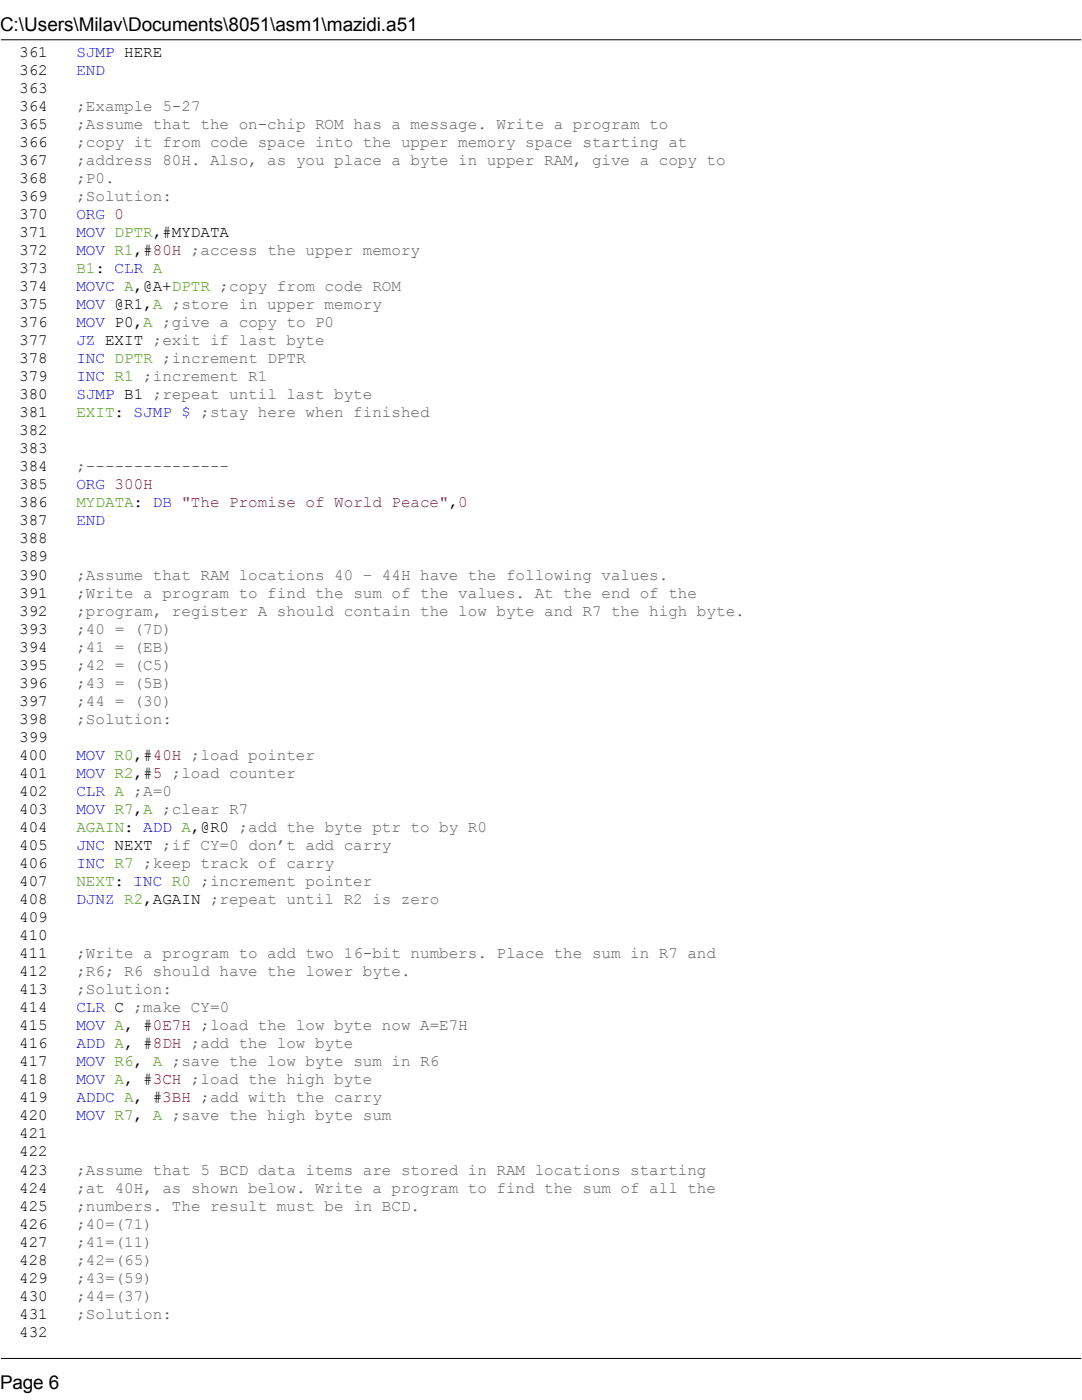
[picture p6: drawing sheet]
<svg xmlns="http://www.w3.org/2000/svg" width="216mm" height="279mm" viewBox="0 0 216 279" stroke-linecap="round" stroke-linejoin="round" font-family="sans-serif">
<defs><g id="words">
<g font-size="3.8">
<text x="0" y="6.2">C:\Users\Milav\Documents\8051\asm1\mazidi.a51</text>
<text x="0" y="277.1">Page 6</text>
</g>
<g font-size="3.2">
<text x="3.8" y="11.3">361</text>
<text x="24.8" y="11.3">HERE</text>
<text x="3.8" y="14.9">362</text>
<text x="3.8" y="18.5">363</text>
<text x="3.8" y="22.1">364</text>
<text x="3.8" y="25.7">365</text>
<text x="3.8" y="29.3">366</text>
<text x="3.8" y="32.9">367</text>
<text x="3.8" y="36.5">368</text>
<text x="3.8" y="40.1">369</text>
<text x="3.8" y="43.7">370</text>
<text x="3.8" y="47.3">371</text>
<text x="30.5" y="47.3">,</text>
<text x="32.4" y="47.3">#MYDATA</text>
<text x="3.8" y="50.9">372</text>
<text x="26.7" y="50.9">,#</text>
<text x="3.8" y="54.5">373</text>
<text x="3.8" y="58.1">374</text>
<text x="19.1" y="54.5">:</text>
<text x="26.7" y="58.1">,@A</text>
<text x="32.4" y="58.1">+DPTR</text>
<text x="3.8" y="61.7">375</text>
<text x="3.8" y="65.3">376</text>
<text x="22.9" y="61.7">@R1,</text>
<text x="22.9" y="65.3">P0</text>
<text x="26.7" y="65.3">,A</text>
<text x="3.8" y="68.9">377</text>
<text x="21" y="68.9">EXIT</text>
<text x="3.8" y="72.5">378</text>
<text x="3.8" y="76.1">379</text>
<text x="3.8" y="79.7">380</text>
<text x="3.8" y="83.3">381</text>
<text x="24.8" y="79.7">B1</text>
<text x="3.8" y="86.9">382</text>
<text x="3.8" y="90.5">383</text>
<text x="3.8" y="94.1">384</text>
<text x="3.8" y="97.7">385</text>
<text x="3.8" y="101.3">386</text>
<text x="26.7" y="101.3">:</text>
<text x="89.5" y="101.3">,</text>
<text x="3.8" y="104.9">387</text>
<text x="3.8" y="108.5">388</text>
<text x="3.8" y="112.1">389</text>
<text x="3.8" y="115.7">390</text>
<text x="3.8" y="119.3">391</text>
<text x="3.8" y="122.9">392</text>
<text x="3.8" y="126.5">393</text>
<text x="3.8" y="130">394</text>
<text x="3.8" y="133.6">395</text>
<text x="3.8" y="137.2">396</text>
<text x="3.8" y="140.8">397</text>
<text x="3.8" y="144.4">398</text>
<text x="3.8" y="148">399</text>
<text x="3.8" y="151.6">400</text>
<text x="3.8" y="155.2">401</text>
<text x="26.7" y="151.6">,#</text>
<text x="26.7" y="155.2">,#</text>
<text x="3.8" y="158.8">402</text>
<text x="3.8" y="162.4">403</text>
<text x="3.8" y="166">404</text>
<text x="24.8" y="166">:</text>
<text x="26.7" y="162.4">,A</text>
<text x="38.1" y="166">,@R0</text>
<text x="3.8" y="169.6">405</text>
<text x="3.8" y="173.2">406</text>
<text x="22.9" y="169.6">NEXT</text>
<text x="3.8" y="176.8">407</text>
<text x="3.8" y="180.4">408</text>
<text x="3.8" y="184">409</text>
<text x="30.5" y="180.4">AGAIN</text>
<text x="3.8" y="187.6">410</text>
<text x="3.8" y="191.2">411</text>
<text x="3.8" y="194.8">412</text>
<text x="3.8" y="198.4">413</text>
<text x="3.8" y="202">414</text>
<text x="22.9" y="202">C</text>
<text x="3.8" y="205.6">415</text>
<text x="3.8" y="209.2">416</text>
<text x="24.8" y="205.6">,</text>
<text x="24.8" y="209.2">,</text>
<text x="28.6" y="205.6">#</text>
<text x="28.6" y="209.2">#</text>
<text x="3.8" y="212.8">417</text>
<text x="26.7" y="212.8">,</text>
<text x="3.8" y="216.4">418</text>
<text x="3.8" y="220">419</text>
<text x="24.8" y="216.4">,</text>
<text x="26.7" y="220">,</text>
<text x="28.6" y="216.4">#</text>
<text x="30.5" y="220">#</text>
<text x="3.8" y="223.6">420</text>
<text x="3.8" y="227.2">421</text>
<text x="26.7" y="223.6">,</text>
<text x="3.8" y="230.8">422</text>
<text x="3.8" y="234.4">423</text>
<text x="3.8" y="238">424</text>
<text x="3.8" y="241.6">425</text>
<text x="3.8" y="245.2">426</text>
<text x="3.8" y="248.8">427</text>
<text x="3.8" y="252.4">428</text>
<text x="3.8" y="256">429</text>
<text x="3.8" y="259.6">430</text>
<text x="3.8" y="263.2">431</text>
<text x="3.8" y="266.8">432</text>
</g>
<g font-size="3.2" fill="#00f">
<text x="15.2" y="11.3">SJMP</text>
<text x="15.2" y="14.9">END</text>
<text x="15.2" y="43.7">ORG</text>
<text x="15.2" y="47.3">MOV</text>
<text x="15.2" y="50.9">MOV</text>
<text x="15.2" y="58.1">MOVC</text>
<text x="22.9" y="54.5">CLR</text>
<text x="15.2" y="61.7">MOV</text>
<text x="15.2" y="65.3">MOV</text>
<text x="15.2" y="68.9">JZ</text>
<text x="15.2" y="72.5">INC</text>
<text x="15.2" y="76.1">INC</text>
<text x="15.2" y="79.7">SJMP</text>
<text x="26.7" y="83.3">SJMP</text>
<text x="36.2" y="83.3">$</text>
<text x="15.2" y="97.7">ORG</text>
<text x="30.5" y="101.3">DB</text>
<text x="15.2" y="104.9">END</text>
<text x="15.2" y="151.6">MOV</text>
<text x="15.2" y="155.2">MOV</text>
<text x="15.2" y="158.8">CLR</text>
<text x="15.2" y="162.4">MOV</text>
<text x="28.6" y="166">ADD</text>
<text x="15.2" y="169.6">JNC</text>
<text x="15.2" y="173.2">INC</text>
<text x="26.7" y="176.8">INC</text>
<text x="15.2" y="180.4">DJNZ</text>
<text x="15.2" y="202">CLR</text>
<text x="15.2" y="205.6">MOV</text>
<text x="15.2" y="209.2">ADD</text>
<text x="15.2" y="212.8">MOV</text>
<text x="15.2" y="216.4">MOV</text>
<text x="15.2" y="220">ADDC</text>
<text x="15.2" y="223.6">MOV</text>
</g>
<g font-size="3.2" fill="#616161">
<text x="15.2" y="22.1">;Example 5-27</text>
<text x="15.2" y="25.7">;Assume that the on-chip ROM has a message. Write a program to</text>
<text x="15.2" y="29.3">;copy it from code space into the upper memory space starting at</text>
<text x="15.2" y="32.9">;address 80H. Also, as you place a byte in upper RAM, give a copy to</text>
<text x="15.2" y="36.5">;P0.</text>
<text x="15.2" y="40.1">;Solution:</text>
<text x="38.1" y="50.9">;access the upper memory</text>
<text x="43.8" y="58.1">;copy from code ROM</text>
<text x="32.4" y="65.3">;give a copy to P0</text>
<text x="34.3" y="61.7">;store in upper memory</text>
<text x="30.5" y="68.9">;exit if last byte</text>
<text x="28.6" y="76.1">;increment R1</text>
<text x="32.4" y="72.5">;increment DPTR</text>
<text x="30.5" y="79.7">;repeat until last byte</text>
<text x="40" y="83.3">;stay here when finished</text>
<text x="15.2" y="94.1">;---------------</text>
<text x="15.2" y="115.7">;Assume that RAM locations 40 – 44H have the following values.</text>
<text x="15.2" y="119.3">;Write a program to find the sum of the values. At the end of the</text>
<text x="15.2" y="122.9">;program, register A should contain the low byte and R7 the high byte.</text>
<text x="15.2" y="126.5">;40 = (7D)</text>
<text x="15.2" y="130">;41 = (EB)</text>
<text x="15.2" y="133.6">;42 = (C5)</text>
<text x="15.2" y="137.2">;43 = (5B)</text>
<text x="15.2" y="140.8">;44 = (30)</text>
<text x="15.2" y="144.4">;Solution:</text>
<text x="34.3" y="155.2">;load counter</text>
<text x="38.1" y="151.6">;load pointer</text>
<text x="26.7" y="158.8">;A=0</text>
<text x="32.4" y="162.4">;clear R7</text>
<text x="47.6" y="166">;add the byte ptr to by R0</text>
<text x="28.6" y="173.2">;keep track of carry</text>
<text x="32.4" y="169.6">;if CY=0 don’t add carry</text>
<text x="40" y="176.8">;increment pointer</text>
<text x="41.9" y="180.4">;repeat until R2 is zero</text>
<text x="15.2" y="191.2">;Write a program to add two 16-bit numbers. Place the sum in R7 and</text>
<text x="15.2" y="194.8">;R6; R6 should have the lower byte.</text>
<text x="15.2" y="198.4">;Solution:</text>
<text x="26.7" y="202">;make CY=0</text>
<text x="38.1" y="209.2">;add the low byte</text>
<text x="40" y="205.6">;load the low byte now A=E7H</text>
<text x="34.3" y="212.8">;save the low byte sum in R6</text>
<text x="38.1" y="216.4">;load the high byte</text>
<text x="40" y="220">;add with the carry</text>
<text x="34.3" y="223.6">;save the high byte sum</text>
<text x="15.2" y="234.4">;Assume that 5 BCD data items are stored in RAM locations starting</text>
<text x="15.2" y="238">;at 40H, as shown below. Write a program to find the sum of all the</text>
<text x="15.2" y="241.6">;numbers. The result must be in BCD.</text>
<text x="15.2" y="245.2">;40=(71)</text>
<text x="15.2" y="248.8">;41=(11)</text>
<text x="15.2" y="252.4">;42=(65)</text>
<text x="15.2" y="256">;43=(59)</text>
<text x="15.2" y="259.6">;44=(37)</text>
<text x="15.2" y="263.2">;Solution:</text>
</g>
<g font-size="3.2" fill="#f00">
<text x="22.9" y="43.7">0</text>
<text x="30.5" y="50.9">80H</text>
<text x="22.9" y="97.7">300H</text>
<text x="91.4" y="101.3">0</text>
<text x="30.5" y="151.6">40H</text>
<text x="30.5" y="155.2">5</text>
<text x="30.5" y="205.6">0E7H</text>
<text x="30.5" y="209.2">8DH</text>
<text x="30.5" y="216.4">3CH</text>
<text x="32.4" y="220">3BH</text>
</g>
<g font-size="3.2" fill="#46aa03">
<text x="22.9" y="47.3">DPTR</text>
<text x="22.9" y="50.9">R1</text>
<text x="15.2" y="54.5">B1</text>
<text x="24.8" y="58.1">A</text>
<text x="30.5" y="54.5">A</text>
<text x="30.5" y="61.7">A</text>
<text x="22.9" y="72.5">DPTR</text>
<text x="22.9" y="76.1">R1</text>
<text x="15.2" y="83.3">EXIT:</text>
<text x="15.2" y="101.3">MYDATA</text>
<text x="22.9" y="151.6">R0</text>
<text x="22.9" y="155.2">R2</text>
<text x="22.9" y="158.8">A</text>
<text x="15.2" y="166">AGAIN</text>
<text x="22.9" y="162.4">R7</text>
<text x="36.2" y="166">A</text>
<text x="22.9" y="173.2">R7</text>
<text x="15.2" y="176.8">NEXT:</text>
<text x="34.3" y="176.8">R0</text>
<text x="24.8" y="180.4">R2,</text>
<text x="22.9" y="205.6">A</text>
<text x="22.9" y="209.2">A</text>
<text x="22.9" y="212.8">R6</text>
<text x="30.5" y="212.8">A</text>
<text x="22.9" y="216.4">A</text>
<text x="24.8" y="220">A</text>
<text x="22.9" y="223.6">R7</text>
<text x="30.5" y="223.6">A</text>
</g>
<text font-size="3.2" fill="#7f007f" x="36.2" y="101.3">&quot;The Promise of World Peace&quot;</text>
</g></defs>
<path d="M.2 7.9h215.5" fill="none" stroke="#000" stroke-width=".2"/>
<path d="M0 273.7h11.9v4.3h-11.9z" fill="#fff"/>
<path d="M.2 271.1h215.5" fill="none" stroke="#000" stroke-width=".2"/>
<g fill="#fff">
<path d="M3.8 8.7h11.4v3.6h-11.4z"/>
<path d="M15.2 8.7h7.7v3.6h-7.7z"/>
<path d="M22.9 8.7h1.9v3.6h-1.9z"/>
<path d="M24.8 8.7h7.6v3.6h-7.6z"/>
<path d="M32.4 8.7h1.9v3.6h-1.9z"/>
<path d="M34.3 8.7h181.5v3.6h-181.5z"/>
<path d="M3.8 12.3h11.4v3.6h-11.4z"/>
<path d="M15.2 12.3h5.8v3.6h-5.8z"/>
<path d="M21 12.3h1.9v3.6h-1.9z"/>
<path d="M22.9 12.3h192.9v3.6h-192.9z"/>
<path d="M3.8 15.9h11.4v3.6h-11.4z"/>
<path d="M15.2 15.9h7.7v3.6h-7.7z"/>
<path d="M22.9 15.9h1.9v3.6h-1.9z"/>
<path d="M24.8 15.9h191v3.6h-191z"/>
<path d="M3.8 19.5h11.4v3.6h-11.4z"/>
<path d="M15.2 19.5h24.8v3.6h-24.8z"/>
<path d="M40 19.5h1.9v3.6h-1.9z"/>
<path d="M41.9 19.5h173.9v3.6h-173.9z"/>
<path d="M3.8 23.1h11.4v3.6h-11.4z"/>
<path d="M15.2 23.1h118.1v3.6h-118.1z"/>
<path d="M133.3 23.1h2v3.6h-2z"/>
<path d="M135.3 23.1h80.5v3.6h-80.5z"/>
<path d="M3.8 26.7h11.4v3.6h-11.4z"/>
<path d="M15.2 26.7h122v3.6h-122z"/>
<path d="M137.2 26.7h1.9v3.6h-1.9z"/>
<path d="M139.1 26.7h76.7v3.6h-76.7z"/>
<path d="M3.8 30.3h11.4v3.6h-11.4z"/>
<path d="M15.2 30.3h129.6v3.6h-129.6z"/>
<path d="M144.8 30.3h1.9v3.6h-1.9z"/>
<path d="M146.7 30.3h69.1v3.6h-69.1z"/>
<path d="M3.8 33.9h11.4v3.6h-11.4z"/>
<path d="M15.2 33.9h7.7v3.6h-7.7z"/>
<path d="M22.9 33.9h1.9v3.6h-1.9z"/>
<path d="M24.8 33.9h191v3.6h-191z"/>
<path d="M3.8 37.5h11.4v3.6h-11.4z"/>
<path d="M15.2 37.5h19.1v3.6h-19.1z"/>
<path d="M34.3 37.5h1.9v3.6h-1.9z"/>
<path d="M36.2 37.5h179.6v3.6h-179.6z"/>
<path d="M3.8 41.1h11.4v3.6h-11.4z"/>
<path d="M15.2 41.1h5.8v3.6h-5.8z"/>
<path d="M21 41.1h1.9v3.6h-1.9z"/>
<path d="M22.9 41.1h1.9v3.6h-1.9z"/>
<path d="M24.8 41.1h1.9v3.6h-1.9z"/>
<path d="M26.7 41.1h189.1v3.6h-189.1z"/>
<path d="M3.8 44.7h11.4v3.6h-11.4z"/>
<path d="M15.2 44.7h5.8v3.6h-5.8z"/>
<path d="M21 44.7h1.9v3.6h-1.9z"/>
<path d="M22.9 44.7h7.6v3.6h-7.6z"/>
<path d="M30.5 44.7h1.9v3.6h-1.9z"/>
<path d="M32.4 44.7h1.9v3.6h-1.9z"/>
<path d="M34.3 44.7h11.4v3.6h-11.4z"/>
<path d="M45.7 44.7h1.9v3.6h-1.9z"/>
<path d="M47.6 44.7h168.2v3.6h-168.2z"/>
<path d="M3.8 48.3h11.4v3.6h-11.4z"/>
<path d="M15.2 48.3h5.8v3.6h-5.8z"/>
<path d="M21 48.3h1.9v3.6h-1.9z"/>
<path d="M22.9 48.3h3.8v3.6h-3.8z"/>
<path d="M26.7 48.3h1.9v3.6h-1.9z"/>
<path d="M28.6 48.3h1.9v3.6h-1.9z"/>
<path d="M30.5 48.3h5.7v3.6h-5.7z"/>
<path d="M36.2 48.3h1.9v3.6h-1.9z"/>
<path d="M38.1 48.3h45.7v3.6h-45.7z"/>
<path d="M83.8 48.3h1.9v3.6h-1.9z"/>
<path d="M85.7 48.3h130.1v3.6h-130.1z"/>
<path d="M3.8 51.9h11.4v3.6h-11.4z"/>
<path d="M15.2 51.9h3.8v3.6h-3.8z"/>
<path d="M19 51.9h2v3.6h-2z"/>
<path d="M21 51.9h1.9v3.6h-1.9z"/>
<path d="M22.9 51.9h5.7v3.6h-5.7z"/>
<path d="M28.6 51.9h1.9v3.6h-1.9z"/>
<path d="M30.5 51.9h1.9v3.6h-1.9z"/>
<path d="M32.4 51.9h1.9v3.6h-1.9z"/>
<path d="M34.3 51.9h181.5v3.6h-181.5z"/>
<path d="M3.8 55.5h11.4v3.6h-11.4z"/>
<path d="M15.2 55.5h7.7v3.6h-7.7z"/>
<path d="M22.9 55.5h1.9v3.6h-1.9z"/>
<path d="M24.8 55.5h1.9v3.6h-1.9z"/>
<path d="M26.7 55.5h1.9v3.6h-1.9z"/>
<path d="M28.6 55.5h3.8v3.6h-3.8z"/>
<path d="M32.4 55.5h1.9v3.6h-1.9z"/>
<path d="M34.3 55.5h7.6v3.6h-7.6z"/>
<path d="M41.9 55.5h1.9v3.6h-1.9z"/>
<path d="M43.8 55.5h36.2v3.6h-36.2z"/>
<path d="M80 55.5h1.9v3.6h-1.9z"/>
<path d="M81.9 55.5h133.9v3.6h-133.9z"/>
<path d="M3.8 59.1h11.4v3.6h-11.4z"/>
<path d="M15.2 59.1h5.8v3.6h-5.8z"/>
<path d="M21 59.1h1.9v3.6h-1.9z"/>
<path d="M22.9 59.1h5.7v3.6h-5.7z"/>
<path d="M28.6 59.1h1.9v3.6h-1.9z"/>
<path d="M30.5 59.1h1.9v3.6h-1.9z"/>
<path d="M32.4 59.1h1.9v3.6h-1.9z"/>
<path d="M34.3 59.1h41.9v3.6h-41.9z"/>
<path d="M76.2 59.1h1.9v3.6h-1.9z"/>
<path d="M78.1 59.1h137.7v3.6h-137.7z"/>
<path d="M3.8 62.7h11.4v3.6h-11.4z"/>
<path d="M15.2 62.7h5.8v3.6h-5.8z"/>
<path d="M21 62.7h1.9v3.6h-1.9z"/>
<path d="M22.9 62.7h3.8v3.6h-3.8z"/>
<path d="M26.7 62.7h1.9v3.6h-1.9z"/>
<path d="M28.6 62.7h1.9v3.6h-1.9z"/>
<path d="M30.5 62.7h1.9v3.6h-1.9z"/>
<path d="M32.4 62.7h34.3v3.6h-34.3z"/>
<path d="M66.7 62.7h1.9v3.6h-1.9z"/>
<path d="M68.6 62.7h147.2v3.6h-147.2z"/>
<path d="M3.8 66.3h11.4v3.5h-11.4z"/>
<path d="M15.2 66.3h3.8v3.5h-3.8z"/>
<path d="M19 66.3h2v3.5h-2z"/>
<path d="M21 66.3h7.6v3.5h-7.6z"/>
<path d="M28.6 66.3h1.9v3.5h-1.9z"/>
<path d="M30.5 66.3h34.3v3.5h-34.3z"/>
<path d="M64.8 66.3h1.9v3.5h-1.9z"/>
<path d="M66.7 66.3h149.1v3.5h-149.1z"/>
<path d="M3.8 69.8h11.4v3.6h-11.4z"/>
<path d="M15.2 69.8h5.8v3.6h-5.8z"/>
<path d="M21 69.8h1.9v3.6h-1.9z"/>
<path d="M22.9 69.8h7.6v3.6h-7.6z"/>
<path d="M30.5 69.8h1.9v3.6h-1.9z"/>
<path d="M32.4 69.8h28.6v3.6h-28.6z"/>
<path d="M61 69.8h1.9v3.6h-1.9z"/>
<path d="M62.9 69.8h152.9v3.6h-152.9z"/>
<path d="M3.8 73.4h11.4v3.6h-11.4z"/>
<path d="M15.2 73.4h5.8v3.6h-5.8z"/>
<path d="M21 73.4h1.9v3.6h-1.9z"/>
<path d="M22.9 73.4h3.8v3.6h-3.8z"/>
<path d="M26.7 73.4h1.9v3.6h-1.9z"/>
<path d="M28.6 73.4h24.7v3.6h-24.7z"/>
<path d="M53.3 73.4h1.9v3.6h-1.9z"/>
<path d="M55.2 73.4h160.6v3.6h-160.6z"/>
<path d="M3.8 77h11.4v3.6h-11.4z"/>
<path d="M15.2 77h7.7v3.6h-7.7z"/>
<path d="M22.9 77h1.9v3.6h-1.9z"/>
<path d="M24.8 77h3.8v3.6h-3.8z"/>
<path d="M28.6 77h1.9v3.6h-1.9z"/>
<path d="M30.5 77h43.8v3.6h-43.8z"/>
<path d="M74.3 77h1.9v3.6h-1.9z"/>
<path d="M76.2 77h139.6v3.6h-139.6z"/>
<path d="M3.8 80.6h11.4v3.6h-11.4z"/>
<path d="M15.2 80.6h7.7v3.6h-7.7z"/>
<path d="M22.9 80.6h1.9v3.6h-1.9z"/>
<path d="M24.8 80.6h1.9v3.6h-1.9z"/>
<path d="M26.7 80.6h7.6v3.6h-7.6z"/>
<path d="M34.3 80.6h1.9v3.6h-1.9z"/>
<path d="M36.2 80.6h1.9v3.6h-1.9z"/>
<path d="M38.1 80.6h1.9v3.6h-1.9z"/>
<path d="M40 80.6h45.7v3.6h-45.7z"/>
<path d="M85.7 80.6h1.9v3.6h-1.9z"/>
<path d="M87.6 80.6h128.2v3.6h-128.2z"/>
<path d="M3.8 84.2h11.4v3.6h-11.4z"/>
<path d="M15.2 84.2h7.7v3.6h-7.7z"/>
<path d="M22.9 84.2h1.9v3.6h-1.9z"/>
<path d="M24.8 84.2h191v3.6h-191z"/>
<path d="M3.8 87.8h11.4v3.6h-11.4z"/>
<path d="M15.2 87.8h1.9v3.6h-1.9z"/>
<path d="M17.1 87.8h198.7v3.6h-198.7z"/>
<path d="M3.8 91.4h11.4v3.6h-11.4z"/>
<path d="M15.2 91.4h30.5v3.6h-30.5z"/>
<path d="M45.7 91.4h1.9v3.6h-1.9z"/>
<path d="M47.6 91.4h168.2v3.6h-168.2z"/>
<path d="M3.8 95h11.4v3.6h-11.4z"/>
<path d="M15.2 95h5.8v3.6h-5.8z"/>
<path d="M21 95h1.9v3.6h-1.9z"/>
<path d="M22.9 95h7.6v3.6h-7.6z"/>
<path d="M30.5 95h1.9v3.6h-1.9z"/>
<path d="M32.4 95h183.4v3.6h-183.4z"/>
<path d="M3.8 98.6h11.4v3.6h-11.4z"/>
<path d="M15.2 98.6h11.5v3.6h-11.5z"/>
<path d="M26.7 98.6h1.9v3.6h-1.9z"/>
<path d="M28.6 98.6h1.9v3.6h-1.9z"/>
<path d="M30.5 98.6h3.8v3.6h-3.8z"/>
<path d="M34.3 98.6h1.9v3.6h-1.9z"/>
<path d="M36.2 98.6h53.3v3.6h-53.3z"/>
<path d="M89.5 98.6h1.9v3.6h-1.9z"/>
<path d="M91.4 98.6h1.9v3.6h-1.9z"/>
<path d="M93.3 98.6h1.9v3.6h-1.9z"/>
<path d="M95.2 98.6h120.6v3.6h-120.6z"/>
<path d="M3.8 102.2h11.4v3.6h-11.4z"/>
<path d="M15.2 102.2h5.8v3.6h-5.8z"/>
<path d="M21 102.2h1.9v3.6h-1.9z"/>
<path d="M22.9 102.2h192.9v3.6h-192.9z"/>
<path d="M3.8 105.8h11.4v3.6h-11.4z"/>
<path d="M15.2 105.8h7.7v3.6h-7.7z"/>
<path d="M22.9 105.8h1.9v3.6h-1.9z"/>
<path d="M24.8 105.8h191v3.6h-191z"/>
<path d="M3.8 109.4h11.4v3.6h-11.4z"/>
<path d="M15.2 109.4h7.7v3.6h-7.7z"/>
<path d="M22.9 109.4h1.9v3.6h-1.9z"/>
<path d="M24.8 109.4h191v3.6h-191z"/>
<path d="M3.8 113h11.4v3.6h-11.4z"/>
<path d="M15.2 113h118.1v3.6h-118.1z"/>
<path d="M133.3 113h2v3.6h-2z"/>
<path d="M135.3 113h80.5v3.6h-80.5z"/>
<path d="M3.8 116.6h11.4v3.6h-11.4z"/>
<path d="M15.2 116.6h123.9v3.6h-123.9z"/>
<path d="M139.1 116.6h1.9v3.6h-1.9z"/>
<path d="M141 116.6h74.8v3.6h-74.8z"/>
<path d="M3.8 120.2h11.4v3.6h-11.4z"/>
<path d="M15.2 120.2h133.4v3.6h-133.4z"/>
<path d="M148.6 120.2h1.9v3.6h-1.9z"/>
<path d="M150.5 120.2h65.3v3.6h-65.3z"/>
<path d="M3.8 123.8h11.4v3.6h-11.4z"/>
<path d="M15.2 123.8h19.1v3.6h-19.1z"/>
<path d="M34.3 123.8h1.9v3.6h-1.9z"/>
<path d="M36.2 123.8h179.6v3.6h-179.6z"/>
<path d="M3.8 127.4h11.4v3.6h-11.4z"/>
<path d="M15.2 127.4h19.1v3.6h-19.1z"/>
<path d="M34.3 127.4h1.9v3.6h-1.9z"/>
<path d="M36.2 127.4h179.6v3.6h-179.6z"/>
<path d="M3.8 131h11.4v3.6h-11.4z"/>
<path d="M15.2 131h19.1v3.6h-19.1z"/>
<path d="M34.3 131h1.9v3.6h-1.9z"/>
<path d="M36.2 131h179.6v3.6h-179.6z"/>
<path d="M3.8 134.6h11.4v3.6h-11.4z"/>
<path d="M15.2 134.6h19.1v3.6h-19.1z"/>
<path d="M34.3 134.6h1.9v3.6h-1.9z"/>
<path d="M36.2 134.6h179.6v3.6h-179.6z"/>
<path d="M3.8 138.2h11.4v3.6h-11.4z"/>
<path d="M15.2 138.2h19.1v3.6h-19.1z"/>
<path d="M34.3 138.2h1.9v3.6h-1.9z"/>
<path d="M36.2 138.2h179.6v3.6h-179.6z"/>
<path d="M3.8 141.8h11.4v3.6h-11.4z"/>
<path d="M15.2 141.8h19.1v3.6h-19.1z"/>
<path d="M34.3 141.8h1.9v3.6h-1.9z"/>
<path d="M36.2 141.8h179.6v3.6h-179.6z"/>
<path d="M3.8 145.4h11.4v3.6h-11.4z"/>
<path d="M15.2 145.4h1.9v3.6h-1.9z"/>
<path d="M17.1 145.4h198.7v3.6h-198.7z"/>
<path d="M3.8 149h11.4v3.6h-11.4z"/>
<path d="M15.2 149h5.8v3.6h-5.8z"/>
<path d="M21 149h1.9v3.6h-1.9z"/>
<path d="M22.9 149h3.8v3.6h-3.8z"/>
<path d="M26.7 149h1.9v3.6h-1.9z"/>
<path d="M28.6 149h1.9v3.6h-1.9z"/>
<path d="M30.5 149h5.7v3.6h-5.7z"/>
<path d="M36.2 149h1.9v3.6h-1.9z"/>
<path d="M38.1 149h24.8v3.6h-24.8z"/>
<path d="M62.9 149h1.9v3.6h-1.9z"/>
<path d="M64.8 149h151v3.6h-151z"/>
<path d="M3.8 152.6h11.4v3.6h-11.4z"/>
<path d="M15.2 152.6h5.8v3.6h-5.8z"/>
<path d="M21 152.6h1.9v3.6h-1.9z"/>
<path d="M22.9 152.6h3.8v3.6h-3.8z"/>
<path d="M26.7 152.6h1.9v3.6h-1.9z"/>
<path d="M28.6 152.6h1.9v3.6h-1.9z"/>
<path d="M30.5 152.6h1.9v3.6h-1.9z"/>
<path d="M32.4 152.6h1.9v3.6h-1.9z"/>
<path d="M34.3 152.6h24.8v3.6h-24.8z"/>
<path d="M59.1 152.6h1.9v3.6h-1.9z"/>
<path d="M61 152.6h154.8v3.6h-154.8z"/>
<path d="M3.8 156.2h11.4v3.6h-11.4z"/>
<path d="M15.2 156.2h5.8v3.6h-5.8z"/>
<path d="M21 156.2h1.9v3.6h-1.9z"/>
<path d="M22.9 156.2h1.9v3.6h-1.9z"/>
<path d="M24.8 156.2h1.9v3.6h-1.9z"/>
<path d="M26.7 156.2h7.6v3.6h-7.6z"/>
<path d="M34.3 156.2h1.9v3.6h-1.9z"/>
<path d="M36.2 156.2h179.6v3.6h-179.6z"/>
<path d="M3.8 159.8h11.4v3.6h-11.4z"/>
<path d="M15.2 159.8h5.8v3.6h-5.8z"/>
<path d="M21 159.8h1.9v3.6h-1.9z"/>
<path d="M22.9 159.8h3.8v3.6h-3.8z"/>
<path d="M26.7 159.8h1.9v3.6h-1.9z"/>
<path d="M28.6 159.8h1.9v3.6h-1.9z"/>
<path d="M30.5 159.8h1.9v3.6h-1.9z"/>
<path d="M32.4 159.8h17.1v3.6h-17.1z"/>
<path d="M49.5 159.8h1.9v3.6h-1.9z"/>
<path d="M51.4 159.8h164.4v3.6h-164.4z"/>
<path d="M3.8 163.4h11.4v3.6h-11.4z"/>
<path d="M15.2 163.4h9.6v3.6h-9.6z"/>
<path d="M24.8 163.4h1.9v3.6h-1.9z"/>
<path d="M26.7 163.4h1.9v3.6h-1.9z"/>
<path d="M28.6 163.4h5.7v3.6h-5.7z"/>
<path d="M34.3 163.4h1.9v3.6h-1.9z"/>
<path d="M36.2 163.4h1.9v3.6h-1.9z"/>
<path d="M38.1 163.4h1.9v3.6h-1.9z"/>
<path d="M40 163.4h5.7v3.6h-5.7z"/>
<path d="M45.7 163.4h1.9v3.6h-1.9z"/>
<path d="M47.6 163.4h49.6v3.6h-49.6z"/>
<path d="M97.2 163.4h1.9v3.6h-1.9z"/>
<path d="M99.1 163.4h116.7v3.6h-116.7z"/>
<path d="M3.8 167h11.4v3.6h-11.4z"/>
<path d="M15.2 167h5.8v3.6h-5.8z"/>
<path d="M21 167h1.9v3.6h-1.9z"/>
<path d="M22.9 167h7.6v3.6h-7.6z"/>
<path d="M30.5 167h1.9v3.6h-1.9z"/>
<path d="M32.4 167h45.7v3.6h-45.7z"/>
<path d="M78.1 167h1.9v3.6h-1.9z"/>
<path d="M80 167h135.8v3.6h-135.8z"/>
<path d="M3.8 170.6h11.4v3.6h-11.4z"/>
<path d="M15.2 170.6h5.8v3.6h-5.8z"/>
<path d="M21 170.6h1.9v3.6h-1.9z"/>
<path d="M22.9 170.6h3.8v3.6h-3.8z"/>
<path d="M26.7 170.6h1.9v3.6h-1.9z"/>
<path d="M28.6 170.6h38.1v3.6h-38.1z"/>
<path d="M66.7 170.6h1.9v3.6h-1.9z"/>
<path d="M68.6 170.6h147.2v3.6h-147.2z"/>
<path d="M3.8 174.2h11.4v3.6h-11.4z"/>
<path d="M15.2 174.2h7.7v3.6h-7.7z"/>
<path d="M22.9 174.2h1.9v3.6h-1.9z"/>
<path d="M24.8 174.2h1.9v3.6h-1.9z"/>
<path d="M26.7 174.2h5.7v3.6h-5.7z"/>
<path d="M32.4 174.2h1.9v3.6h-1.9z"/>
<path d="M34.3 174.2h3.8v3.6h-3.8z"/>
<path d="M38.1 174.2h1.9v3.6h-1.9z"/>
<path d="M40 174.2h34.3v3.6h-34.3z"/>
<path d="M74.3 174.2h1.9v3.6h-1.9z"/>
<path d="M76.2 174.2h139.6v3.6h-139.6z"/>
<path d="M3.8 177.8h11.4v3.6h-11.4z"/>
<path d="M15.2 177.8h7.7v3.6h-7.7z"/>
<path d="M22.9 177.8h1.9v3.6h-1.9z"/>
<path d="M24.8 177.8h3.8v3.6h-3.8z"/>
<path d="M28.6 177.8h1.9v3.6h-1.9z"/>
<path d="M30.5 177.8h9.5v3.6h-9.5z"/>
<path d="M40 177.8h1.9v3.6h-1.9z"/>
<path d="M41.9 177.8h45.7v3.6h-45.7z"/>
<path d="M87.6 177.8h3.8v3.6h-3.8z"/>
<path d="M91.4 177.8h1.9v3.6h-1.9z"/>
<path d="M93.3 177.8h122.5v3.6h-122.5z"/>
<path d="M3.8 181.4h11.4v3.6h-11.4z"/>
<path d="M15.2 181.4h1.9v3.6h-1.9z"/>
<path d="M17.1 181.4h198.7v3.6h-198.7z"/>
<path d="M3.8 185h11.4v3.6h-11.4z"/>
<path d="M15.2 185h1.9v3.6h-1.9z"/>
<path d="M17.1 185h198.7v3.6h-198.7z"/>
<path d="M3.8 188.6h11.4v3.6h-11.4z"/>
<path d="M15.2 188.6h127.7v3.6h-127.7z"/>
<path d="M142.9 188.6h1.9v3.6h-1.9z"/>
<path d="M144.8 188.6h71v3.6h-71z"/>
<path d="M3.8 192.2h11.4v3.6h-11.4z"/>
<path d="M15.2 192.2h66.7v3.6h-66.7z"/>
<path d="M81.9 192.2h1.9v3.6h-1.9z"/>
<path d="M83.8 192.2h132v3.6h-132z"/>
<path d="M3.8 195.8h11.4v3.6h-11.4z"/>
<path d="M15.2 195.8h19.1v3.6h-19.1z"/>
<path d="M34.3 195.8h1.9v3.6h-1.9z"/>
<path d="M36.2 195.8h179.6v3.6h-179.6z"/>
<path d="M3.8 199.4h11.4v3.6h-11.4z"/>
<path d="M15.2 199.4h5.8v3.6h-5.8z"/>
<path d="M21 199.4h1.9v3.6h-1.9z"/>
<path d="M22.9 199.4h1.9v3.6h-1.9z"/>
<path d="M24.8 199.4h1.9v3.6h-1.9z"/>
<path d="M26.7 199.4h19v3.6h-19z"/>
<path d="M45.7 199.4h1.9v3.6h-1.9z"/>
<path d="M47.6 199.4h168.2v3.6h-168.2z"/>
<path d="M3.8 203h11.4v3.6h-11.4z"/>
<path d="M15.2 203h5.8v3.6h-5.8z"/>
<path d="M21 203h1.9v3.6h-1.9z"/>
<path d="M22.9 203h1.9v3.6h-1.9z"/>
<path d="M24.8 203h1.9v3.6h-1.9z"/>
<path d="M26.7 203h3.8v3.6h-3.8z"/>
<path d="M30.5 203h7.6v3.6h-7.6z"/>
<path d="M38.1 203h1.9v3.6h-1.9z"/>
<path d="M40 203h53.3v3.6h-53.3z"/>
<path d="M93.3 203h1.9v3.6h-1.9z"/>
<path d="M95.2 203h120.6v3.6h-120.6z"/>
<path d="M3.8 206.6h11.4v3.6h-11.4z"/>
<path d="M15.2 206.6h5.8v3.6h-5.8z"/>
<path d="M21 206.6h1.9v3.6h-1.9z"/>
<path d="M22.9 206.6h1.9v3.6h-1.9z"/>
<path d="M24.8 206.6h1.9v3.6h-1.9z"/>
<path d="M26.7 206.6h3.8v3.6h-3.8z"/>
<path d="M30.5 206.6h5.7v3.6h-5.7z"/>
<path d="M36.2 206.6h1.9v3.6h-1.9z"/>
<path d="M38.1 206.6h32.4v3.6h-32.4z"/>
<path d="M70.5 206.6h1.9v3.6h-1.9z"/>
<path d="M72.4 206.6h143.4v3.6h-143.4z"/>
<path d="M3.8 210.2h11.4v3.6h-11.4z"/>
<path d="M15.2 210.2h5.8v3.6h-5.8z"/>
<path d="M21 210.2h1.9v3.6h-1.9z"/>
<path d="M22.9 210.2h3.8v3.6h-3.8z"/>
<path d="M26.7 210.2h1.9v3.6h-1.9z"/>
<path d="M28.6 210.2h1.9v3.6h-1.9z"/>
<path d="M30.5 210.2h1.9v3.6h-1.9z"/>
<path d="M32.4 210.2h1.9v3.6h-1.9z"/>
<path d="M34.3 210.2h53.3v3.6h-53.3z"/>
<path d="M87.6 210.2h1.9v3.6h-1.9z"/>
<path d="M89.5 210.2h126.3v3.6h-126.3z"/>
<path d="M3.8 213.8h11.4v3.6h-11.4z"/>
<path d="M15.2 213.8h5.8v3.6h-5.8z"/>
<path d="M21 213.8h1.9v3.6h-1.9z"/>
<path d="M22.9 213.8h1.9v3.6h-1.9z"/>
<path d="M24.8 213.8h1.9v3.6h-1.9z"/>
<path d="M26.7 213.8h3.8v3.6h-3.8z"/>
<path d="M30.5 213.8h5.7v3.6h-5.7z"/>
<path d="M36.2 213.8h1.9v3.6h-1.9z"/>
<path d="M38.1 213.8h36.2v3.6h-36.2z"/>
<path d="M74.3 213.8h1.9v3.6h-1.9z"/>
<path d="M76.2 213.8h139.6v3.6h-139.6z"/>
<path d="M3.8 217.4h11.4v3.6h-11.4z"/>
<path d="M15.2 217.4h7.7v3.6h-7.7z"/>
<path d="M22.9 217.4h1.9v3.6h-1.9z"/>
<path d="M24.8 217.4h1.9v3.6h-1.9z"/>
<path d="M26.7 217.4h1.9v3.6h-1.9z"/>
<path d="M28.6 217.4h3.8v3.6h-3.8z"/>
<path d="M32.4 217.4h5.7v3.6h-5.7z"/>
<path d="M38.1 217.4h1.9v3.6h-1.9z"/>
<path d="M40 217.4h36.2v3.6h-36.2z"/>
<path d="M76.2 217.4h1.9v3.6h-1.9z"/>
<path d="M78.1 217.4h137.7v3.6h-137.7z"/>
<path d="M3.8 221h11.4v3.6h-11.4z"/>
<path d="M15.2 221h5.8v3.6h-5.8z"/>
<path d="M21 221h1.9v3.6h-1.9z"/>
<path d="M22.9 221h3.8v3.6h-3.8z"/>
<path d="M26.7 221h1.9v3.6h-1.9z"/>
<path d="M28.6 221h1.9v3.6h-1.9z"/>
<path d="M30.5 221h1.9v3.6h-1.9z"/>
<path d="M32.4 221h1.9v3.6h-1.9z"/>
<path d="M34.3 221h43.8v3.6h-43.8z"/>
<path d="M78.1 221h1.9v3.6h-1.9z"/>
<path d="M80 221h135.8v3.6h-135.8z"/>
<path d="M3.8 224.6h11.4v3.6h-11.4z"/>
<path d="M15.2 224.6h1.9v3.6h-1.9z"/>
<path d="M17.1 224.6h198.7v3.6h-198.7z"/>
<path d="M3.8 228.2h11.4v3.6h-11.4z"/>
<path d="M15.2 228.2h1.9v3.6h-1.9z"/>
<path d="M17.1 228.2h198.7v3.6h-198.7z"/>
<path d="M3.8 231.8h11.4v3.6h-11.4z"/>
<path d="M15.2 231.8h125.8v3.6h-125.8z"/>
<path d="M141 231.8h1.9v3.6h-1.9z"/>
<path d="M142.9 231.8h72.9v3.6h-72.9z"/>
<path d="M3.8 235.4h11.4v3.6h-11.4z"/>
<path d="M15.2 235.4h127.7v3.6h-127.7z"/>
<path d="M142.9 235.4h1.9v3.6h-1.9z"/>
<path d="M144.8 235.4h71v3.6h-71z"/>
<path d="M3.8 239h11.4v3.6h-11.4z"/>
<path d="M15.2 239h68.6v3.6h-68.6z"/>
<path d="M83.8 239h1.9v3.6h-1.9z"/>
<path d="M85.7 239h130.1v3.6h-130.1z"/>
<path d="M3.8 242.6h11.4v3.6h-11.4z"/>
<path d="M15.2 242.6h15.3v3.6h-15.3z"/>
<path d="M30.5 242.6h1.9v3.6h-1.9z"/>
<path d="M32.4 242.6h183.4v3.6h-183.4z"/>
<path d="M3.8 246.2h11.4v3.6h-11.4z"/>
<path d="M15.2 246.2h15.3v3.6h-15.3z"/>
<path d="M30.5 246.2h1.9v3.6h-1.9z"/>
<path d="M32.4 246.2h183.4v3.6h-183.4z"/>
<path d="M3.8 249.8h11.4v3.6h-11.4z"/>
<path d="M15.2 249.8h15.3v3.6h-15.3z"/>
<path d="M30.5 249.8h1.9v3.6h-1.9z"/>
<path d="M32.4 249.8h183.4v3.6h-183.4z"/>
<path d="M3.8 253.4h11.4v3.6h-11.4z"/>
<path d="M15.2 253.4h15.3v3.6h-15.3z"/>
<path d="M30.5 253.4h1.9v3.6h-1.9z"/>
<path d="M32.4 253.4h183.4v3.6h-183.4z"/>
<path d="M3.8 257h11.4v3.6h-11.4z"/>
<path d="M15.2 257h15.3v3.6h-15.3z"/>
<path d="M30.5 257h1.9v3.6h-1.9z"/>
<path d="M32.4 257h183.4v3.6h-183.4z"/>
<path d="M3.8 260.6h11.4v3.6h-11.4z"/>
<path d="M15.2 260.6h19.1v3.6h-19.1z"/>
<path d="M34.3 260.6h1.9v3.6h-1.9z"/>
<path d="M36.2 260.6h179.6v3.6h-179.6z"/>
<path d="M3.8 264.2h11.4v3.6h-11.4z"/>
<path d="M15.2 264.2h1.9v3.6h-1.9z"/>
<path d="M17.1 264.2h198.7v3.6h-198.7z"/>
</g>
<use href="#words"/>
</svg>
